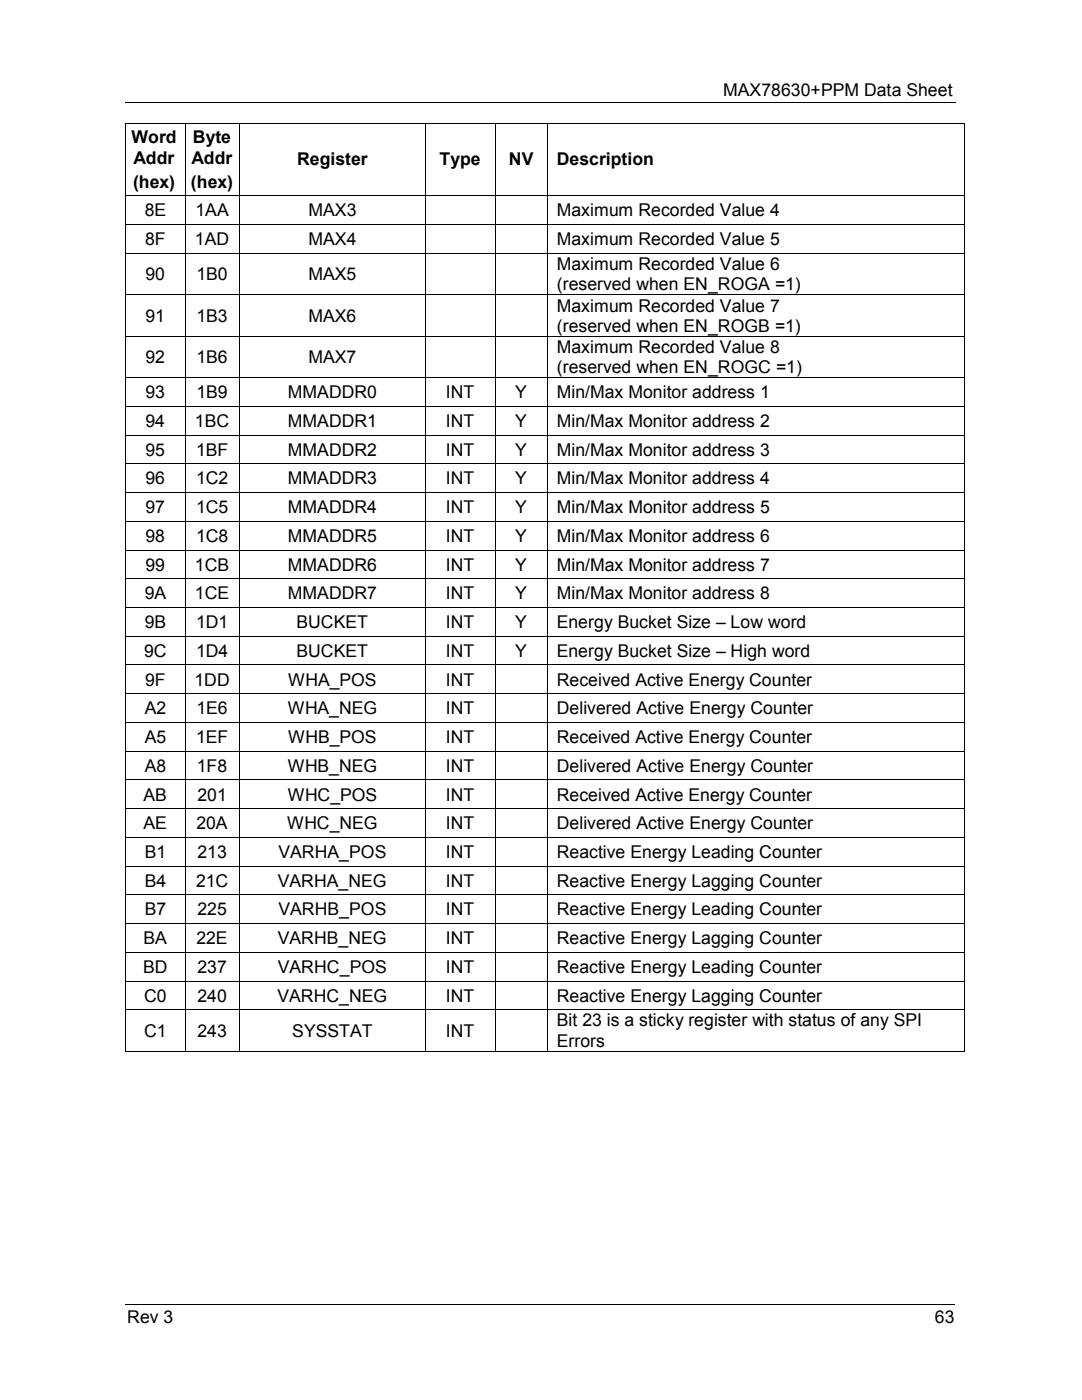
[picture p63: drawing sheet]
<svg xmlns="http://www.w3.org/2000/svg" width="216mm" height="279mm" viewBox="0 0 216 279" stroke-linecap="round" stroke-linejoin="round" font-family="sans-serif">
<defs><g id="words">
<g font-size="3.5">
<text x="144.3" y="19.2">MAX78630+PPM Data Sheet</text>
<text x="26.2" y="28.6">Word</text>
<text x="38.5" y="28.6">Byte</text>
<text x="26.6" y="32.7">Addr</text>
<text x="38.2" y="32.7">Addr</text>
<text x="59.3" y="33">Register</text>
<text x="87.7" y="33">Type</text>
<text x="101.6" y="33">NV</text>
<text x="111.1" y="33">Description</text>
<text x="26.5" y="37.4">(hex)</text>
<text x="38.1" y="37.4">(hex)</text>
<text x="28.9" y="43.2">8E</text>
<text x="39" y="43.2">1AA</text>
<text x="61.6" y="43.2">MAX3</text>
<text x="111.1" y="43.2">Maximum Recorded Value 4</text>
<text x="29" y="48.9">8F</text>
<text x="38.9" y="48.9">1AD</text>
<text x="61.6" y="48.9">MAX4</text>
<text x="111.1" y="48.9">Maximum Recorded Value 5</text>
<text x="111.1" y="53.9">Maximum Recorded Value 6</text>
<text x="29" y="55.9">90</text>
<text x="39.2" y="55.9">1B0</text>
<text x="61.5" y="55.9">MAX5</text>
<text x="111.1" y="58">(reserved when EN_ROGA =1)</text>
<text x="29" y="64.2">91</text>
<text x="39.2" y="64.2">1B3</text>
<text x="61.5" y="64.2">MAX6</text>
<text x="111.1" y="62.2">Maximum Recorded Value 7</text>
<text x="111.1" y="66.2">(reserved when EN_ROGB =1)</text>
<text x="111.1" y="70.4">Maximum Recorded Value 8</text>
<text x="29" y="72.5">92</text>
<text x="39.2" y="72.5">1B6</text>
<text x="61.5" y="72.5">MAX7</text>
<text x="111.1" y="74.5">(reserved when EN_ROGC =1)</text>
<text x="29" y="79.5">93</text>
<text x="39.2" y="79.5">1B9</text>
<text x="57.4" y="79.5">MMADDR0</text>
<text x="89" y="79.5">INT</text>
<text x="102.8" y="79.5">Y</text>
<text x="111.1" y="79.5">Min/Max Monitor address 1</text>
<text x="29" y="85.2">94</text>
<text x="38.9" y="85.2">1BC</text>
<text x="57.4" y="85.2">MMADDR1</text>
<text x="89" y="85.2">INT</text>
<text x="102.8" y="85.2">Y</text>
<text x="111.1" y="85.2">Min/Max Monitor address 2</text>
<text x="29" y="91">95</text>
<text x="39.1" y="91">1BF</text>
<text x="57.4" y="91">MMADDR2</text>
<text x="89" y="91">INT</text>
<text x="102.8" y="91">Y</text>
<text x="111.1" y="91">Min/Max Monitor address 3</text>
<text x="29" y="96.7">96</text>
<text x="39.1" y="96.7">1C2</text>
<text x="57.4" y="96.7">MMADDR3</text>
<text x="89" y="96.7">INT</text>
<text x="102.8" y="96.7">Y</text>
<text x="111.1" y="96.7">Min/Max Monitor address 4</text>
<text x="29" y="102.4">97</text>
<text x="39.1" y="102.4">1C5</text>
<text x="57.4" y="102.4">MMADDR4</text>
<text x="89" y="102.4">INT</text>
<text x="102.8" y="102.4">Y</text>
<text x="111.1" y="102.4">Min/Max Monitor address 5</text>
<text x="29" y="108.2">98</text>
<text x="29" y="113.9">99</text>
<text x="38.9" y="113.9">1CB</text>
<text x="39.1" y="108.2">1C8</text>
<text x="57.4" y="108.2">MMADDR5</text>
<text x="57.4" y="113.9">MMADDR6</text>
<text x="89" y="108.2">INT</text>
<text x="89" y="113.9">INT</text>
<text x="102.8" y="108.2">Y</text>
<text x="102.8" y="113.9">Y</text>
<text x="111.1" y="108.2">Min/Max Monitor address 6</text>
<text x="111.1" y="113.9">Min/Max Monitor address 7</text>
<text x="28.9" y="119.6">9A</text>
<text x="38.9" y="119.6">1CE</text>
<text x="57.4" y="119.6">MMADDR7</text>
<text x="89" y="119.6">INT</text>
<text x="102.8" y="119.6">Y</text>
<text x="111.1" y="119.6">Min/Max Monitor address 8</text>
<text x="28.9" y="125.3">9B</text>
<text x="39.1" y="125.3">1D1</text>
<text x="59.2" y="125.3">BUCKET</text>
<text x="89" y="125.3">INT</text>
<text x="102.8" y="125.3">Y</text>
<text x="111.1" y="125.3">Energy Bucket Size – Low word</text>
<text x="28.7" y="131.1">9C</text>
<text x="39.1" y="131.1">1D4</text>
<text x="59.2" y="131.1">BUCKET</text>
<text x="89" y="131.1">INT</text>
<text x="102.8" y="131.1">Y</text>
<text x="111.1" y="131.1">Energy Bucket Size – High word</text>
<text x="29" y="136.8">9F</text>
<text x="38.8" y="136.8">1DD</text>
<text x="57.5" y="136.8">WHA_POS</text>
<text x="89" y="136.8">INT</text>
<text x="111.1" y="136.8">Received Active Energy Counter</text>
<text x="28.9" y="142.6">A2</text>
<text x="39.2" y="142.6">1E6</text>
<text x="57.4" y="142.6">WHA_NEG</text>
<text x="89" y="142.6">INT</text>
<text x="111.1" y="142.6">Delivered Active Energy Counter</text>
<text x="28.9" y="148.3">A5</text>
<text x="39.1" y="148.3">1EF</text>
<text x="57.5" y="148.3">WHB_POS</text>
<text x="89" y="148.3">INT</text>
<text x="111.1" y="148.3">Received Active Energy Counter</text>
<text x="28.9" y="154">A8</text>
<text x="39.3" y="154">1F8</text>
<text x="57.4" y="154">WHB_NEG</text>
<text x="89" y="154">INT</text>
<text x="111.1" y="154">Delivered Active Energy Counter</text>
<text x="28.7" y="159.8">AB</text>
<text x="39.4" y="159.8">201</text>
<text x="57.4" y="159.8">WHC_POS</text>
<text x="89" y="159.8">INT</text>
<text x="111.1" y="159.8">Received Active Energy Counter</text>
<text x="28.7" y="165.5">AE</text>
<text x="39.2" y="165.5">20A</text>
<text x="57.3" y="165.5">WHC_NEG</text>
<text x="89" y="165.5">INT</text>
<text x="111.1" y="165.5">Delivered Active Energy Counter</text>
<text x="28.9" y="171.2">B1</text>
<text x="39.4" y="171.2">213</text>
<text x="55.6" y="171.2">VARHA_POS</text>
<text x="89" y="171.2">INT</text>
<text x="111.1" y="171.2">Reactive Energy Leading Counter</text>
<text x="28.9" y="177">B4</text>
<text x="39.1" y="177">21C</text>
<text x="55.5" y="177">VARHA_NEG</text>
<text x="89" y="177">INT</text>
<text x="111.1" y="177">Reactive Energy Lagging Counter</text>
<text x="28.9" y="182.7">B7</text>
<text x="39.4" y="182.7">225</text>
<text x="55.6" y="182.7">VARHB_POS</text>
<text x="89" y="182.7">INT</text>
<text x="111.1" y="182.7">Reactive Energy Leading Counter</text>
<text x="28.7" y="188.4">BA</text>
<text x="39.2" y="188.4">22E</text>
<text x="55.5" y="188.4">VARHB_NEG</text>
<text x="89" y="188.4">INT</text>
<text x="111.1" y="188.4">Reactive Energy Lagging Counter</text>
<text x="28.6" y="194.1">BD</text>
<text x="39.4" y="194.1">237</text>
<text x="55.5" y="194.1">VARHC_POS</text>
<text x="89" y="194.1">INT</text>
<text x="111.1" y="194.1">Reactive Energy Leading Counter</text>
<text x="28.7" y="199.9">C0</text>
<text x="39.4" y="199.9">240</text>
<text x="55.4" y="199.9">VARHC_NEG</text>
<text x="89" y="199.9">INT</text>
<text x="111.1" y="199.9">Reactive Energy Lagging Counter</text>
<text x="28.7" y="206.9">C1</text>
<text x="39.4" y="206.9">243</text>
<text x="58.3" y="206.9">SYSSTAT</text>
<text x="89" y="206.9">INT</text>
<text x="111.1" y="204.9">Bit 23 is a sticky register with status of any SPI</text>
<text x="111.1" y="208.9">Errors</text>
<text x="25.4" y="264">Rev 3</text>
<text x="186.6" y="264">63</text>
</g>
</g></defs>
<path d="M24.9 20.4h165.7" fill="none" stroke="#000" stroke-width=".2"/>
<g fill="#fff">
<path d="M25.2 24.7h11.6v14.3h-11.6z" fill-rule="evenodd"/>
<path d="M27 29.5h8v4.7h-8z" fill-rule="evenodd"/>
<path d="M37 24.7h10.8v14.3h-10.8z" fill-rule="evenodd"/>
<path d="M38.8 29.5h7.1v4.7h-7.1z" fill-rule="evenodd"/>
</g>
<g fill="#fff">
<path d="M27 24.7h8v4.8h-8z"/>
<path d="M27 34.2h8v4.8h-8z"/>
<path d="M38.8 24.7h7.1v4.8h-7.1z"/>
<path d="M38.8 34.2h7.1v4.8h-7.1z"/>
</g>
<g fill="#000">
<path d="M25 24.5h.2v.2h-.2zM25 39h.2v.2h-.2zM36.9 24.5h.1v.2h-.1zM36.9 39h.1v.2h-.1zM47.8 24.5h.1v.2h-.1zM47.8 39h.1v.2h-.1zM84.8 24.5h.2v.2h-.2zM84.8 39h.2v.2h-.2zM98.7 24.5h.2v.2h-.2zM98.7 39h.2v.2h-.2zM109.1 24.5h.2v.2h-.2zM109.1 39h.2v.2h-.2z"/>
<path d="M192.3 24.5h.2v.2h-.2zM192.3 39h.2v.2h-.2zM25 44.7h.2v.2h-.2zM25 50.5h.2v.1h-.2zM25 58.7h.2v.2h-.2zM36.9 44.7h.1v.2h-.1zM36.9 50.5h.1v.1h-.1zM36.9 58.7h.1v.2h-.1zM47.8 44.7h.1v.2h-.1zM47.8 50.5h.1v.1h-.1zM47.8 58.7h.1v.2h-.1zM84.8 44.7h.2v.2h-.2z"/>
<path d="M84.8 50.5h.2v.1h-.2zM84.8 58.7h.2v.2h-.2zM98.7 44.7h.2v.2h-.2zM98.7 50.5h.2v.1h-.2zM98.7 58.7h.2v.2h-.2zM109.1 44.7h.2v.2h-.2zM109.1 50.5h.2v.1h-.2zM109.1 58.7h.2v.2h-.2zM192.3 44.7h.2v.2h-.2zM192.3 50.5h.2v.1h-.2zM192.3 58.7h.2v.2h-.2zM25 67h.2v.2h-.2z"/>
<path d="M25 75.3h.2v.2h-.2zM36.9 67h.1v.2h-.1zM36.9 75.3h.1v.2h-.1zM47.8 67h.1v.2h-.1zM47.8 75.3h.1v.2h-.1zM84.8 67h.2v.2h-.2zM84.8 75.3h.2v.2h-.2zM98.7 67h.2v.2h-.2zM98.7 75.3h.2v.2h-.2zM109.1 67h.2v.2h-.2zM109.1 75.3h.2v.2h-.2zM192.3 67h.2v.2h-.2z"/>
<path d="M192.3 75.3h.2v.2h-.2zM25 81h.2v.2h-.2zM25 86.8h.2v.2h-.2zM25 92.5h.2v.2h-.2zM25 98.3h.2v.1h-.2zM36.9 81h.1v.2h-.1zM36.9 86.8h.1v.2h-.1zM36.9 92.5h.1v.2h-.1zM36.9 98.3h.1v.1h-.1zM47.8 81h.1v.2h-.1zM47.8 86.8h.1v.2h-.1zM47.8 92.5h.1v.2h-.1z"/>
<path d="M47.8 98.3h.1v.1h-.1zM84.8 81h.2v.2h-.2zM84.8 86.8h.2v.2h-.2zM84.8 92.5h.2v.2h-.2zM84.8 98.3h.2v.1h-.2zM98.7 81h.2v.2h-.2zM98.7 86.8h.2v.2h-.2zM98.7 92.5h.2v.2h-.2zM98.7 98.3h.2v.1h-.2zM109.1 81h.2v.2h-.2zM109.1 86.8h.2v.2h-.2zM109.1 92.5h.2v.2h-.2z"/>
<path d="M109.1 98.3h.2v.1h-.2zM192.3 81h.2v.2h-.2zM192.3 86.8h.2v.2h-.2zM192.3 92.5h.2v.2h-.2zM192.3 98.3h.2v.1h-.2zM25 104h.2v.1h-.2zM25 109.7h.2v.2h-.2zM25 115.4h.2v.2h-.2zM36.9 104h.1v.1h-.1zM36.9 109.7h.1v.2h-.1zM36.9 115.4h.1v.2h-.1zM47.8 104h.1v.1h-.1z"/>
<path d="M47.8 109.7h.1v.2h-.1zM47.8 115.4h.1v.2h-.1zM84.8 104h.2v.1h-.2zM84.8 109.7h.2v.2h-.2zM84.8 115.4h.2v.2h-.2zM98.7 104h.2v.1h-.2zM98.7 109.7h.2v.2h-.2zM98.7 115.4h.2v.2h-.2zM109.1 104h.2v.1h-.2zM109.1 109.7h.2v.2h-.2zM109.1 115.4h.2v.2h-.2zM192.3 104h.2v.1h-.2z"/>
<path d="M192.3 109.7h.2v.2h-.2zM192.3 115.4h.2v.2h-.2zM25 121.2h.2v.1h-.2zM25 126.9h.2v.2h-.2zM25 132.6h.2v.2h-.2zM25 138.4h.2v.2h-.2zM36.9 121.2h.1v.1h-.1zM36.9 126.9h.1v.2h-.1zM36.9 132.6h.1v.2h-.1zM36.9 138.4h.1v.2h-.1zM47.8 121.2h.1v.1h-.1zM47.8 126.9h.1v.2h-.1z"/>
<path d="M47.8 132.6h.1v.2h-.1zM47.8 138.4h.1v.2h-.1zM84.8 121.2h.2v.1h-.2zM84.8 126.9h.2v.2h-.2zM84.8 132.6h.2v.2h-.2zM84.8 138.4h.2v.2h-.2zM98.7 121.2h.2v.1h-.2zM98.7 126.9h.2v.2h-.2zM98.7 132.6h.2v.2h-.2zM98.7 138.4h.2v.2h-.2zM109.1 121.2h.2v.1h-.2zM109.1 126.9h.2v.2h-.2z"/>
<path d="M109.1 132.6h.2v.2h-.2zM109.1 138.4h.2v.2h-.2zM192.3 121.2h.2v.1h-.2zM192.3 126.9h.2v.2h-.2zM192.3 132.6h.2v.2h-.2zM192.3 138.4h.2v.2h-.2zM25 144.1h.2v.2h-.2zM25 149.8h.2v.2h-.2zM25 155.6h.2v.1h-.2zM36.9 144.1h.1v.2h-.1zM36.9 149.8h.1v.2h-.1zM36.9 155.6h.1v.1h-.1z"/>
<path d="M47.8 144.1h.1v.2h-.1zM47.8 149.8h.1v.2h-.1zM47.8 155.6h.1v.1h-.1zM84.8 144.1h.2v.2h-.2zM84.8 149.8h.2v.2h-.2zM84.8 155.6h.2v.1h-.2zM98.7 144.1h.2v.2h-.2zM98.7 149.8h.2v.2h-.2zM98.7 155.6h.2v.1h-.2zM109.1 144.1h.2v.2h-.2zM109.1 149.8h.2v.2h-.2zM109.1 155.6h.2v.1h-.2z"/>
<path d="M192.3 144.1h.2v.2h-.2zM192.3 149.8h.2v.2h-.2zM192.3 155.6h.2v.1h-.2zM25 161.3h.2v.2h-.2zM25 167h.2v.2h-.2zM25 172.8h.2v.1h-.2zM25 178.5h.2v.2h-.2zM36.9 161.3h.1v.2h-.1zM36.9 167h.1v.2h-.1zM36.9 172.8h.1v.1h-.1zM36.9 178.5h.1v.2h-.1zM47.8 161.3h.1v.2h-.1z"/>
<path d="M47.8 167h.1v.2h-.1zM47.8 172.8h.1v.1h-.1zM47.8 178.5h.1v.2h-.1zM84.8 161.3h.2v.2h-.2zM84.8 167h.2v.2h-.2zM84.8 172.8h.2v.1h-.2zM84.8 178.5h.2v.2h-.2zM98.7 161.3h.2v.2h-.2zM98.7 167h.2v.2h-.2zM98.7 172.8h.2v.1h-.2zM98.7 178.5h.2v.2h-.2zM109.1 161.3h.2v.2h-.2z"/>
<path d="M109.1 167h.2v.2h-.2zM109.1 172.8h.2v.1h-.2zM109.1 178.5h.2v.2h-.2zM192.3 161.3h.2v.2h-.2zM192.3 167h.2v.2h-.2zM192.3 172.8h.2v.1h-.2zM192.3 178.5h.2v.2h-.2zM25 184.2h.2v.2h-.2zM25 189.9h.2v.2h-.2zM25 195.7h.2v.2h-.2zM36.9 184.2h.1v.2h-.1zM36.9 189.9h.1v.2h-.1z"/>
<path d="M36.9 195.7h.1v.2h-.1zM47.8 184.2h.1v.2h-.1zM47.8 189.9h.1v.2h-.1zM47.8 195.7h.1v.2h-.1zM84.8 184.2h.2v.2h-.2zM84.8 189.9h.2v.2h-.2zM84.8 195.7h.2v.2h-.2zM98.7 184.2h.2v.2h-.2zM98.7 189.9h.2v.2h-.2zM98.7 195.7h.2v.2h-.2zM109.1 184.2h.2v.2h-.2zM109.1 189.9h.2v.2h-.2z"/>
<path d="M109.1 195.7h.2v.2h-.2zM192.3 184.2h.2v.2h-.2zM192.3 189.9h.2v.2h-.2zM192.3 195.7h.2v.2h-.2zM25 201.4h.2v.2h-.2zM25 209.7h.2v.2h-.2zM36.9 201.4h.1v.2h-.1zM36.9 209.7h.1v.2h-.1zM47.8 201.4h.1v.2h-.1zM47.8 209.7h.1v.2h-.1zM84.8 201.4h.2v.2h-.2zM84.8 209.7h.2v.2h-.2z"/>
<path d="M98.7 201.4h.2v.2h-.2zM98.7 209.7h.2v.2h-.2zM109.1 201.4h.2v.2h-.2zM109.1 209.7h.2v.2h-.2zM192.3 201.4h.2v.2h-.2zM192.3 209.7h.2v.2h-.2z"/>
</g>
<g fill="none" stroke="#000" stroke-width=".2">
<path d="M25.1 24.7v14.3M25.1 39.2v5.5M25.2 24.6h11.7M25.2 39.1h11.7M37 24.7v14.3M37 39.2v5.5M37 24.6h10.8M37 39.1h10.8M47.8 24.7v14.3M47.8 39.2v5.5M47.9 24.6h36.9M47.9 39.1h36.9"/>
<path d="M84.9 24.7v14.3M84.9 39.2v5.5M85 24.6h13.7M85 39.1h13.7M98.8 24.7v14.3M98.8 39.2v5.5M98.9 24.6h10.2M98.9 39.1h10.2M109.2 24.7v14.3M109.2 39.2v5.5M109.3 24.6h83M109.3 39.1h83"/>
<path d="M192.4 24.7v14.3M192.4 39.2v5.5M25.1 44.9v5.6M25.1 50.6v8.1M25.1 58.9v8.1M25.2 44.8h11.7M25.2 50.5h11.7M25.2 58.8h11.7M37 44.9v5.6M37 50.6v8.1M37 58.9v8.1M37 44.8h10.8"/>
<path d="M37 50.5h10.8M37 58.8h10.8M47.8 44.9v5.6M47.8 50.6v8.1M47.8 58.9v8.1M47.9 44.8h36.9M47.9 50.5h36.9M47.9 58.8h36.9M84.9 44.9v5.6M84.9 50.6v8.1M84.9 58.9v8.1M85 44.8h13.7"/>
<path d="M85 50.5h13.7M85 58.8h13.7M98.8 44.9v5.6M98.8 50.6v8.1M98.8 58.9v8.1M98.9 44.8h10.2M98.9 50.5h10.2M98.9 58.8h10.2M109.2 44.9v5.6M109.2 50.6v8.1M109.2 58.9v8.1M109.3 44.8h83"/>
<path d="M109.3 50.5h83M109.3 58.8h83M192.4 44.9v5.6M192.4 50.6v8.1M192.4 58.9v8.1M25.1 67.2v8.1M25.1 75.5v5.5M25.2 67.1h11.7M25.2 75.4h11.7M37 67.2v8.1M37 75.5v5.5M37 67.1h10.8"/>
<path d="M37 75.4h10.8M47.8 67.2v8.1M47.8 75.5v5.5M47.9 67.1h36.9M47.9 75.4h36.9M84.9 67.2v8.1M84.9 75.5v5.5M85 67.1h13.7M85 75.4h13.7M98.8 67.2v8.1M98.8 75.5v5.5M98.9 67.1h10.2"/>
<path d="M98.9 75.4h10.2M109.2 67.2v8.1M109.2 75.5v5.5M109.3 67.1h83M109.3 75.4h83M192.4 67.2v8.1M192.4 75.5v5.5M25.1 81.2v5.6M25.1 87v5.5M25.1 92.7v5.6M25.1 98.4v5.6M25.2 81.1h11.7"/>
<path d="M25.2 86.9h11.7M25.2 92.6h11.7M25.2 98.3h11.7M37 81.2v5.6M37 87v5.5M37 92.7v5.6M37 98.4v5.6M37 81.1h10.8M37 86.9h10.8M37 92.6h10.8M37 98.3h10.8M47.8 81.2v5.6"/>
<path d="M47.8 87v5.5M47.8 92.7v5.6M47.8 98.4v5.6M47.9 81.1h36.9M47.9 86.9h36.9M47.9 92.6h36.9M47.9 98.3h36.9M84.9 81.2v5.6M84.9 87v5.5M84.9 92.7v5.6M84.9 98.4v5.6M85 81.1h13.7"/>
<path d="M85 86.9h13.7M85 92.6h13.7M85 98.3h13.7M98.8 81.2v5.6M98.8 87v5.5M98.8 92.7v5.6M98.8 98.4v5.6M98.9 81.1h10.2M98.9 86.9h10.2M98.9 92.6h10.2M98.9 98.3h10.2M109.2 81.2v5.6"/>
<path d="M109.2 87v5.5M109.2 92.7v5.6M109.2 98.4v5.6M109.3 81.1h83M109.3 86.9h83M109.3 92.6h83M109.3 98.3h83M192.4 81.2v5.6M192.4 87v5.5M192.4 92.7v5.6M192.4 98.4v5.6M25.1 104.1v5.6"/>
<path d="M25.1 109.9v5.5M25.1 115.6v5.6M25.2 104.1h11.7M25.2 109.8h11.7M25.2 115.5h11.7M37 104.1v5.6M37 109.9v5.5M37 115.6v5.6M37 104.1h10.8M37 109.8h10.8M37 115.5h10.8M47.8 104.1v5.6"/>
<path d="M47.8 109.9v5.5M47.8 115.6v5.6M47.9 104.1h36.9M47.9 109.8h36.9M47.9 115.5h36.9M84.9 104.1v5.6M84.9 109.9v5.5M84.9 115.6v5.6M85 104.1h13.7M85 109.8h13.7M85 115.5h13.7M98.8 104.1v5.6"/>
<path d="M98.8 109.9v5.5M98.8 115.6v5.6M98.9 104.1h10.2M98.9 109.8h10.2M98.9 115.5h10.2M109.2 104.1v5.6M109.2 109.9v5.5M109.2 115.6v5.6M109.3 104.1h83M109.3 109.8h83M109.3 115.5h83M192.4 104.1v5.6"/>
<path d="M192.4 109.9v5.5M192.4 115.6v5.6M25.1 121.3v5.6M25.1 127.1v5.5M25.1 132.8v5.6M25.1 138.6v5.5M25.2 121.2h11.7M25.2 127h11.7M25.2 132.7h11.7M25.2 138.5h11.7M37 121.3v5.6M37 127.1v5.5"/>
<path d="M37 132.8v5.6M37 138.6v5.5M37 121.2h10.8M37 127h10.8M37 132.7h10.8M37 138.5h10.8M47.8 121.3v5.6M47.8 127.1v5.5M47.8 132.8v5.6M47.8 138.6v5.5M47.9 121.2h36.9M47.9 127h36.9"/>
<path d="M47.9 132.7h36.9M47.9 138.5h36.9M84.9 121.3v5.6M84.9 127.1v5.5M84.9 132.8v5.6M84.9 138.6v5.5M85 121.2h13.7M85 127h13.7M85 132.7h13.7M85 138.5h13.7M98.8 121.3v5.6M98.8 127.1v5.5"/>
<path d="M98.8 132.8v5.6M98.8 138.6v5.5M98.9 121.2h10.2M98.9 127h10.2M98.9 132.7h10.2M98.9 138.5h10.2M109.2 121.3v5.6M109.2 127.1v5.5M109.2 132.8v5.6M109.2 138.6v5.5M109.3 121.2h83M109.3 127h83"/>
<path d="M109.3 132.7h83M109.3 138.5h83M192.4 121.3v5.6M192.4 127.1v5.5M192.4 132.8v5.6M192.4 138.6v5.5M25.1 144.3v5.5M25.1 150v5.6M25.1 155.7v5.6M25.2 144.2h11.7M25.2 149.9h11.7M25.2 155.7h11.7"/>
<path d="M37 144.3v5.5M37 150v5.6M37 155.7v5.6M37 144.2h10.8M37 149.9h10.8M37 155.7h10.8M47.8 144.3v5.5M47.8 150v5.6M47.8 155.7v5.6M47.9 144.2h36.9M47.9 149.9h36.9M47.9 155.7h36.9"/>
<path d="M84.9 144.3v5.5M84.9 150v5.6M84.9 155.7v5.6M85 144.2h13.7M85 149.9h13.7M85 155.7h13.7M98.8 144.3v5.5M98.8 150v5.6M98.8 155.7v5.6M98.9 144.2h10.2M98.9 149.9h10.2M98.9 155.7h10.2"/>
<path d="M109.2 144.3v5.5M109.2 150v5.6M109.2 155.7v5.6M109.3 144.2h83M109.3 149.9h83M109.3 155.7h83M192.4 144.3v5.5M192.4 150v5.6M192.4 155.7v5.6M25.1 161.5v5.5M25.1 167.2v5.6M25.1 172.9v5.6"/>
<path d="M25.1 178.7v5.5M25.2 161.4h11.7M25.2 167.1h11.7M25.2 172.8h11.7M25.2 178.6h11.7M37 161.5v5.5M37 167.2v5.6M37 172.9v5.6M37 178.7v5.5M37 161.4h10.8M37 167.1h10.8M37 172.8h10.8"/>
<path d="M37 178.6h10.8M47.8 161.5v5.5M47.8 167.2v5.6M47.8 172.9v5.6M47.8 178.7v5.5M47.9 161.4h36.9M47.9 167.1h36.9M47.9 172.8h36.9M47.9 178.6h36.9M84.9 161.5v5.5M84.9 167.2v5.6M84.9 172.9v5.6"/>
<path d="M84.9 178.7v5.5M85 161.4h13.7M85 167.1h13.7M85 172.8h13.7M85 178.6h13.7M98.8 161.5v5.5M98.8 167.2v5.6M98.8 172.9v5.6M98.8 178.7v5.5M98.9 161.4h10.2M98.9 167.1h10.2M98.9 172.8h10.2"/>
<path d="M98.9 178.6h10.2M109.2 161.5v5.5M109.2 167.2v5.6M109.2 172.9v5.6M109.2 178.7v5.5M109.3 161.4h83M109.3 167.1h83M109.3 172.8h83M109.3 178.6h83M192.4 161.5v5.5M192.4 167.2v5.6M192.4 172.9v5.6"/>
<path d="M192.4 178.7v5.5M25.1 184.4v5.5M25.1 190.1v5.6M25.1 195.9v5.5M25.2 184.3h11.7M25.2 190h11.7M25.2 195.8h11.7M37 184.4v5.5M37 190.1v5.6M37 195.9v5.5M37 184.3h10.8M37 190h10.8"/>
<path d="M37 195.8h10.8M47.8 184.4v5.5M47.8 190.1v5.6M47.8 195.9v5.5M47.9 184.3h36.9M47.9 190h36.9M47.9 195.8h36.9M84.9 184.4v5.5M84.9 190.1v5.6M84.9 195.9v5.5M85 184.3h13.7M85 190h13.7"/>
<path d="M85 195.8h13.7M98.8 184.4v5.5M98.8 190.1v5.6M98.8 195.9v5.5M98.9 184.3h10.2M98.9 190h10.2M98.9 195.8h10.2M109.2 184.4v5.5M109.2 190.1v5.6M109.2 195.9v5.5M109.3 184.3h83M109.3 190h83"/>
<path d="M109.3 195.8h83M192.4 184.4v5.5M192.4 190.1v5.6M192.4 195.9v5.5M25.1 201.6v8.1M25.2 201.5h11.7M25.2 209.8h11.7M37 201.6v8.1M37 201.5h10.8M37 209.8h10.8M47.8 201.6v8.1M47.9 201.5h36.9"/>
<path d="M47.9 209.8h36.9M84.9 201.6v8.1M85 201.5h13.7M85 209.8h13.7M98.8 201.6v8.1M98.9 201.5h10.2M98.9 209.8h10.2M109.2 201.6v8.1M109.3 201.5h83M109.3 209.8h83M192.4 201.6v8.1M24.9 260.3h165.6"/>
</g>
<use href="#words"/>
</svg>
